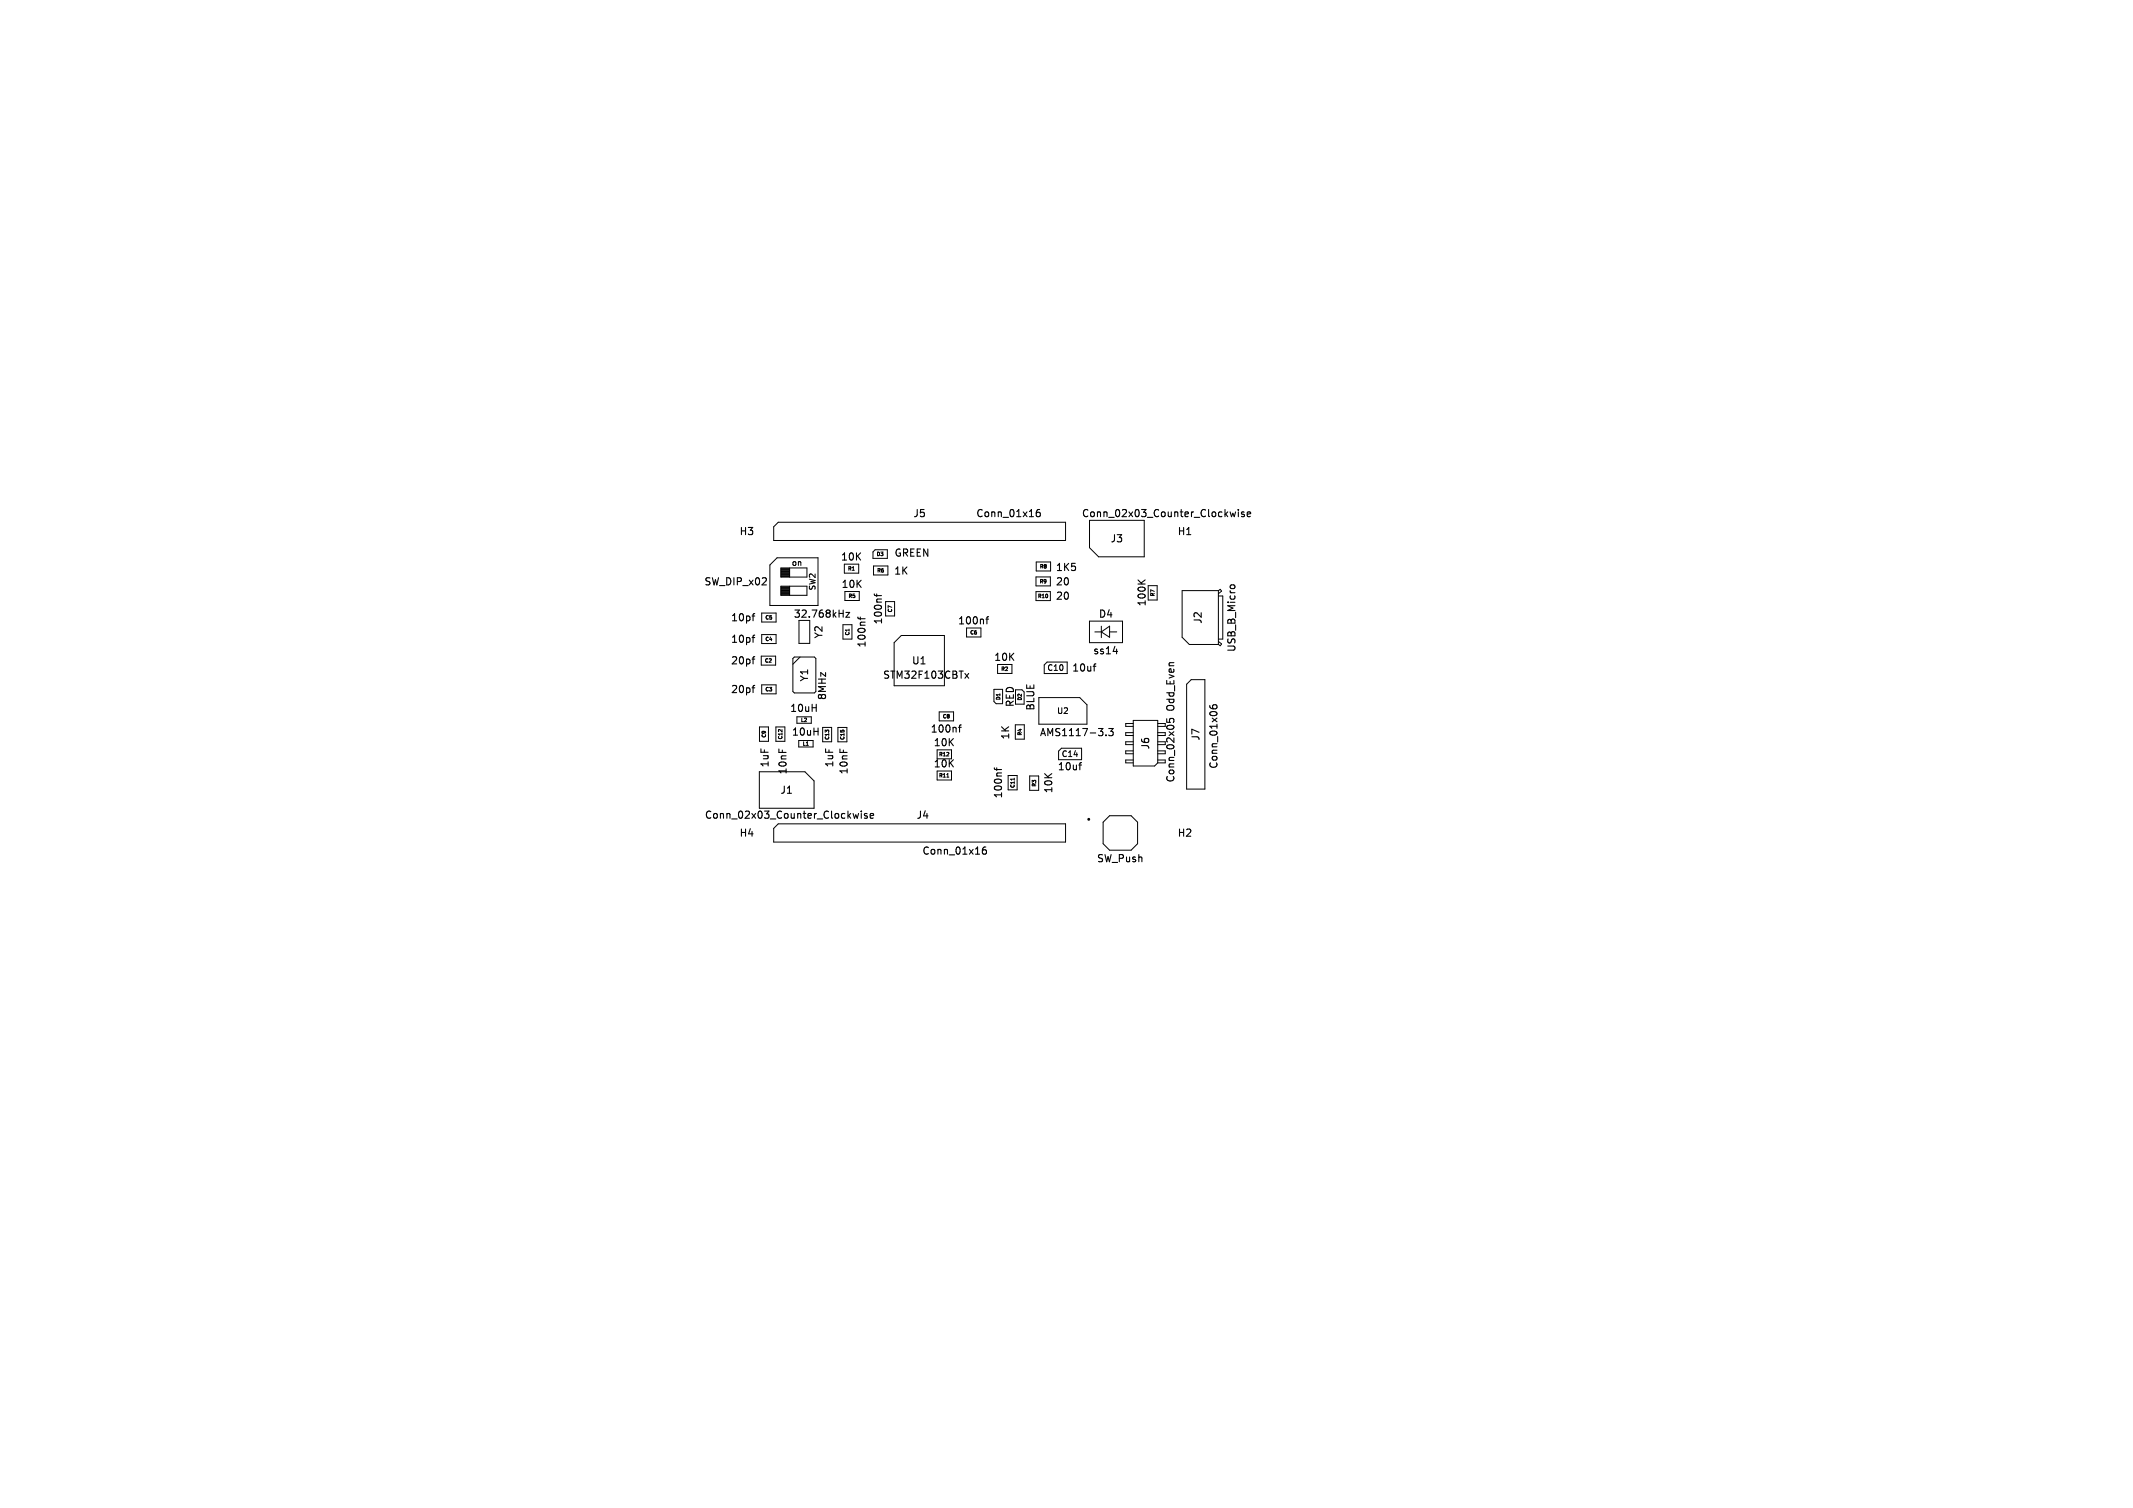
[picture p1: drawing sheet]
<svg xmlns="http://www.w3.org/2000/svg" width="297mm" height="210mm" viewBox="0 0 297 210" stroke-linecap="round" stroke-linejoin="round" font-family="sans-serif">
<defs><g id="words">
<g font-size="1.4">
<text x="102.9" y="74.7">H3</text>
<text x="124.4" y="77.7">GREEN</text>
<text x="127.1" y="72.2">J5</text>
<text x="135.8" y="72.2">Conn_01x16</text>
<text x="150.5" y="72.2">Conn_02x03_Counter_Clockwise</text>
<text x="154.5" y="75.7">J3</text>
<text x="163.9" y="74.7">H1</text>
<text x="98" y="81.7">SW_DIP_x02</text>
<text x="117" y="78.3">10K</text>
<text x="117.1" y="82.1">10K</text>
<text x="124.4" y="80.2">1K</text>
<text x="146.9" y="81.7">20</text>
<text x="146.9" y="79.7">1K5</text>
<text x="146.9" y="83.7">20</text>
<text x="101.7" y="86.7">10pf</text>
<text x="101.7" y="89.7">10pf</text>
<text x="110.4" y="86.2">32.768kHz</text>
<text x="114.7" y="89" transform="rotate(-90 114.7 89)">Y2</text>
<text x="123" y="87.1" transform="rotate(-90 123 87.1)">100nf</text>
<text x="133.3" y="87.2">100nf</text>
<text x="152.9" y="86.2">D4</text>
<text x="159.7" y="84.6" transform="rotate(-90 159.7 84.6)">100K</text>
<text x="167.5" y="87" transform="rotate(-90 167.5 87)">J2</text>
<text x="101.7" y="92.7">20pf</text>
<text x="112.7" y="95" transform="rotate(-90 112.7 95)">Y1</text>
<text x="120.7" y="90.3" transform="rotate(-90 120.7 90.3)">100nf</text>
<text x="122.9" y="94.7">STM32F103CBTx</text>
<text x="126.9" y="92.7">U1</text>
<text x="138.3" y="92.2">10K</text>
<text x="149.2" y="93.7">10uf</text>
<text x="152.1" y="91.3">ss14</text>
<text x="172.2" y="90.9" transform="rotate(-90 172.2 90.9)">USB_B_Micro</text>
<text x="101.7" y="96.7">20pf</text>
<text x="109.9" y="99.3">10uH</text>
<text x="115.2" y="97.6" transform="rotate(-90 115.2 97.6)">8MHz</text>
<text x="141.4" y="98.6" transform="rotate(-90 141.4 98.6)">RED</text>
<text x="144.2" y="99.1" transform="rotate(-90 144.2 99.1)">BLUE</text>
<text x="163.7" y="99" transform="rotate(-90 163.7 99)">Odd_Even</text>
<text x="107.2" y="107" transform="rotate(-90 107.2 107)">1uF</text>
<text x="109.7" y="108" transform="rotate(-90 109.7 108)">10nF</text>
<text x="110.2" y="102.7">10uH</text>
<text x="116.2" y="107" transform="rotate(-90 116.2 107)">1uF</text>
<text x="118.2" y="108" transform="rotate(-90 118.2 108)">10nF</text>
<text x="129.5" y="102.2">100nf</text>
<text x="129.9" y="104.1">10K</text>
<text x="129.9" y="107.1">10K</text>
<text x="140.7" y="103.1" transform="rotate(-90 140.7 103.1)">1K</text>
<text x="144.7" y="102.7">AMS1117-3.3</text>
<text x="147.2" y="107.5">10uf</text>
<text x="160.2" y="104.5" transform="rotate(-90 160.2 104.5)">J6</text>
<text x="167.2" y="103.3" transform="rotate(-90 167.2 103.3)">J7</text>
<text x="169.7" y="107.2" transform="rotate(-90 169.7 107.2)">Conn_01x06</text>
<text x="108.6" y="110.7">J1</text>
<text x="139.7" y="111.3" transform="rotate(-90 139.7 111.3)">100nf</text>
<text x="146.7" y="110.6" transform="rotate(-90 146.7 110.6)">10K</text>
<text x="163.7" y="109.1" transform="rotate(-90 163.7 109.1)">Conn_02x05</text>
<text x="98" y="114.2">Conn_02x03_Counter_Clockwise</text>
<text x="102.9" y="116.7">H4</text>
<text x="127.5" y="114.2">J4</text>
<text x="128.3" y="119.2">Conn_01x16</text>
<text x="163.9" y="116.7">H2</text>
<text x="152.6" y="120.3">SW_Push</text>
</g>
<g font-size="1.1">
<text x="110.2" y="79">on</text>
<text x="113.7" y="82.3" transform="rotate(-90 113.7 82.3)">SW2</text>
<text x="145.7" y="93.6">C10</text>
<text x="147.1" y="99.6">U2</text>
<text x="147.7" y="105.6">C14</text>
</g>
<g font-size=".7">
<text x="122" y="77.5">D3</text>
<text x="118" y="79.6">R1</text>
<text x="118.1" y="83.4">R5</text>
<text x="122.1" y="79.8">R6</text>
<text x="144.5" y="83.4">R10</text>
<text x="144.7" y="81.3">R9</text>
<text x="144.7" y="79.3">R8</text>
<text x="160.9" y="83.1" transform="rotate(-90 160.9 83.1)">R7</text>
<text x="106.5" y="86.4">C5</text>
<text x="106.5" y="89.4">C4</text>
<text x="118.4" y="88.6" transform="rotate(-90 118.4 88.6)">C1</text>
<text x="124.3" y="85.3" transform="rotate(-90 124.3 85.3)">C7</text>
<text x="135" y="88.5">C6</text>
<text x="106.4" y="92.4">C2</text>
<text x="139.3" y="93.5">R2</text>
<text x="106.5" y="96.4">C3</text>
<text x="111.5" y="100.6">L2</text>
<text x="131.2" y="100.1">C8</text>
<text x="139.4" y="97.6" transform="rotate(-90 139.4 97.6)">D1</text>
<text x="142.4" y="97.6" transform="rotate(-90 142.4 97.6)">D2</text>
<text x="106.7" y="102.8" transform="rotate(-90 106.7 102.8)">C9</text>
<text x="109" y="103" transform="rotate(-90 109 103)">C12</text>
<text x="111.7" y="103.9">L1</text>
<text x="115.5" y="103.1" transform="rotate(-90 115.5 103.1)">C13</text>
<text x="117.7" y="103.1" transform="rotate(-90 117.7 103.1)">C15</text>
<text x="130.7" y="105.4">R12</text>
<text x="142.4" y="102.5" transform="rotate(-90 142.4 102.5)">R4</text>
<text x="130.7" y="108.4">R11</text>
<text x="141.4" y="109.8" transform="rotate(-90 141.4 109.8)">C11</text>
<text x="144.4" y="109.6" transform="rotate(-90 144.4 109.6)">R3</text>
</g>
</g></defs>
<g fill="none" stroke="#000" stroke-width=".15">
<path d="M144.8 71h-.3a.67 .67 0 0 0 0 1l.3-.1 .1-.4-.2-.2h-.2l-.2 .2M172 71.3l-.1 .7-.2-.5-.2 .5M172.4 71v.1M172.4 71.3v.7M173.2 71.3h-.2l-.1 .1v.2l.3 .1v.2h-.3M173.7 71.6l.4-.1v-.2h-.3l-.1 .1v.5h.4M104.7 85.8h.4M104.7 95.8h.4M104.7 88.8h.4M104.7 91.8h.4M105.1 85.5l-.2 .1M105.1 95.5l-.2 .1"/>
<path d="M105.1 88.5l-.2 .1M105.1 91.5l-.2 .1M113.1 98.6h.6M113.7 98.1v1M117.8 85.3h.5l-.5 .7h.5M119.5 85.9l.1 .3h.9M119.8 85.9v.4M121.7 82.7l.2 .2h.8M122.1 82.7v.4M134.4 93.8l.5 .7M134.9 93.8l-.5 .7M137.3 86.2h.4"/>
<path d="M137.7 85.9l-.3 .1v.9M152.2 92.8h.4M152.6 92.5l-.2 .1M155 90.7h.6M158.5 80.8l.5 .5M159.5 80.8l-.6 .4M168.5 98.2v.3a.67 .67 0 0 0 1 0l-.1-.3-.4-.1-.2 .2 .1 .3 .1 .1M171.3 81.8v-.3l.2-.1 .4 .1 .1 .3M108.5 104.3v.5M113.3 101.9h.6M113.9 101.4v1M117 104.3v.5"/>
<path d="M119.5 113.3l-.1 .7-.2-.5-.2 .5M119.9 113v.1M119.9 113.3v.7M120.7 113.3h-.2l-.1 .1v.2l.3 .1v.2h-.3M121.2 113.6l.4-.1v-.2h-.3l-.1 .1v.5h.4M133.5 101.3h.3M133.8 101l-.2 .1v.9M137.3 118h-.3a.67 .67 0 0 0 0 1l.3-.1 .1-.4-.2-.2-.3 .1-.1 .1M138.5 106.9l.1 .3h.9M138.8 106.9v.4M150.2 106.5h.4M150.6 106.2l-.2 .1"/>
<path d="M154 102.4v.1M154.4 101.5h.6l-.3 .3 .3 .1v.5l-.2 .1-.4-.1M162.5 100.1v.5h.4l-.1-.1 .1-.4 .1-.1 .4 .1 .1 .1-.1 .4"/>
</g>
<g fill="none" stroke="#000" stroke-width=".14">
<path d="M107.2 78.7l1-1h5.7v6.6h-6.7zM107.7 73.4l.7-.7h40v2.6h-40.7zM108.7 79.5h1.2M108.7 79.1h3.7v1.3h-3.7zM108.7 79.2h1.2M108.7 79.3h1.2M108.7 79.4h1.2M108.7 79.6h1.2M108.7 79.7h1.2M108.7 79.8h1.2M108.7 79.9h1.2M108.7 80h1.2"/>
<path d="M109.9 79.1v1.3M117.6 78.6v1.2h2v-1.2M121.6 78.8h2v1.3h-2zM121.9 76.6h1.7v1.2h-2v-.9zM144.3 78.3h2v1.2h-2zM151.7 72.5h7.6v5h-6.3l-1.3-1.2zM106 91.4h2v1.2h-2zM106.1 85.4h2v1.2h-2zM106.1 88.4h2v1.2h-2zM106.1 95.4h2v1.2h-2zM108.7 81.6h3.7v1.3h-3.7zM108.7 80.1h1.2"/>
<path d="M108.7 80.2h1.2M108.7 80.3h1.2M108.7 81.7h1.2M108.7 81.8h1.2M108.7 81.9h1.2M108.7 82h1.2M108.7 82.1h1.2M108.7 82.2h1.2M108.7 82.3h1.2M108.7 82.4h1.2M108.7 82.5h1.2M108.7 82.6h1.2"/>
<path d="M108.7 82.7h1.2M108.7 82.8h1.2M109.9 81.6v1.3M110.6 91.5h2.8l.2 .2v4.6l-.2 .2h-2.8l-.2-.2v-4.6zM111 99.8v.9h2v-.9M111.2 86.4v3.2h1.6v-3.2M111.4 91.5l-1 1M117.4 87h1.2v2h-1.2zM117.6 82.4v1.2h2v-1.2M123.3 83.8h1.3v2h-1.3M124.5 89.5l1-1h6v7h-7zM130.8 99.1h2v1.3h-2z"/>
<path d="M134.6 87.5v1.2h2v-1.2M138.4 96h1.2v2h-.9l-.3-.3zM138.9 92.5v1.3h2v-1.3M141.4 96.1h.9l.3 .3v1.7h-1.2M144.3 80.3h2v1.3h-2zM144.3 82.4h2v1.2h-2zM144.6 97.1h5.7l1 1v2.7h-6.7zM145.4 92.6l.4-.4h2.8v1.6h-3.2M151.7 86.5h4.6v3h-4.6zM152.4 88h1M153.4 87.2v1.6M153.4 88l1.1-.8v1.6z"/>
<path d="M154.5 88h1M159.9 81.6h1.2v2h-1.2M165.2 95.3l.7-.6h1.9v15.2h-2.6zM169.6 83h.7v6h-.7M169.6 82.3h-5v6.4l1 1h4M169.6 82.3l.3-.2 .2 .2-.5 .4M169.6 89.3l.5 .4-.2 .2-.3-.2M169.6 82.3v7.4M105.7 107.5h6.4l1.3 1.3v3.8h-7.7zM105.8 101.2h1.2v2h-1.2zM108 101.2h1.3v2h-1.3zM108.4 114.7h40v2.6h-40.7v-1.9z"/>
<path d="M111.2 103.1v.9h2v-.9M114.5 101.3h1.3v2h-1.3zM116.7 101.3h1.2v2h-1.2zM130.5 104.4v1.3M130.5 107.4v1.2h2v-1.2M131.8 108.2h.3M132.5 104.4v1.3M140.4 108h1.2v2h-1.2zM141.2 108.4v.3M141.4 100.9h1.2v2h-1.2zM143.4 108.1h1.2v2h-1.2zM147.4 104.6l.4-.4h2.8v1.6h-3.2"/>
<path d="M153.6 114.5l.9-.9h3l.9 .9v3l-.9 .9h-3l-.9-.9zM157.8 103.3h-1v.4h1M157.8 100.8h-1v.4h1M157.8 102h-1v.4h1M157.8 104.6h-1v.4h1M157.8 105.8h-1v.4h1M157.8 100.3h3.4v5.9l-.4 .5h-3zM161.2 103.3h1.1M161.2 100.8h1.1M161.2 102h1.1M161.2 104.6h1.1M161.2 105.8h1.1"/>
<path d="M161.2 101.2h1.1M161.2 102.4h1.1M161.2 103.7h1.1M161.2 105h1.1M161.2 106.2h1.1"/>
</g>
<circle cx="151.6" cy="114.1" r=".1" fill="none" stroke="#000" stroke-width=".2"/>
<use href="#words"/>
</svg>
